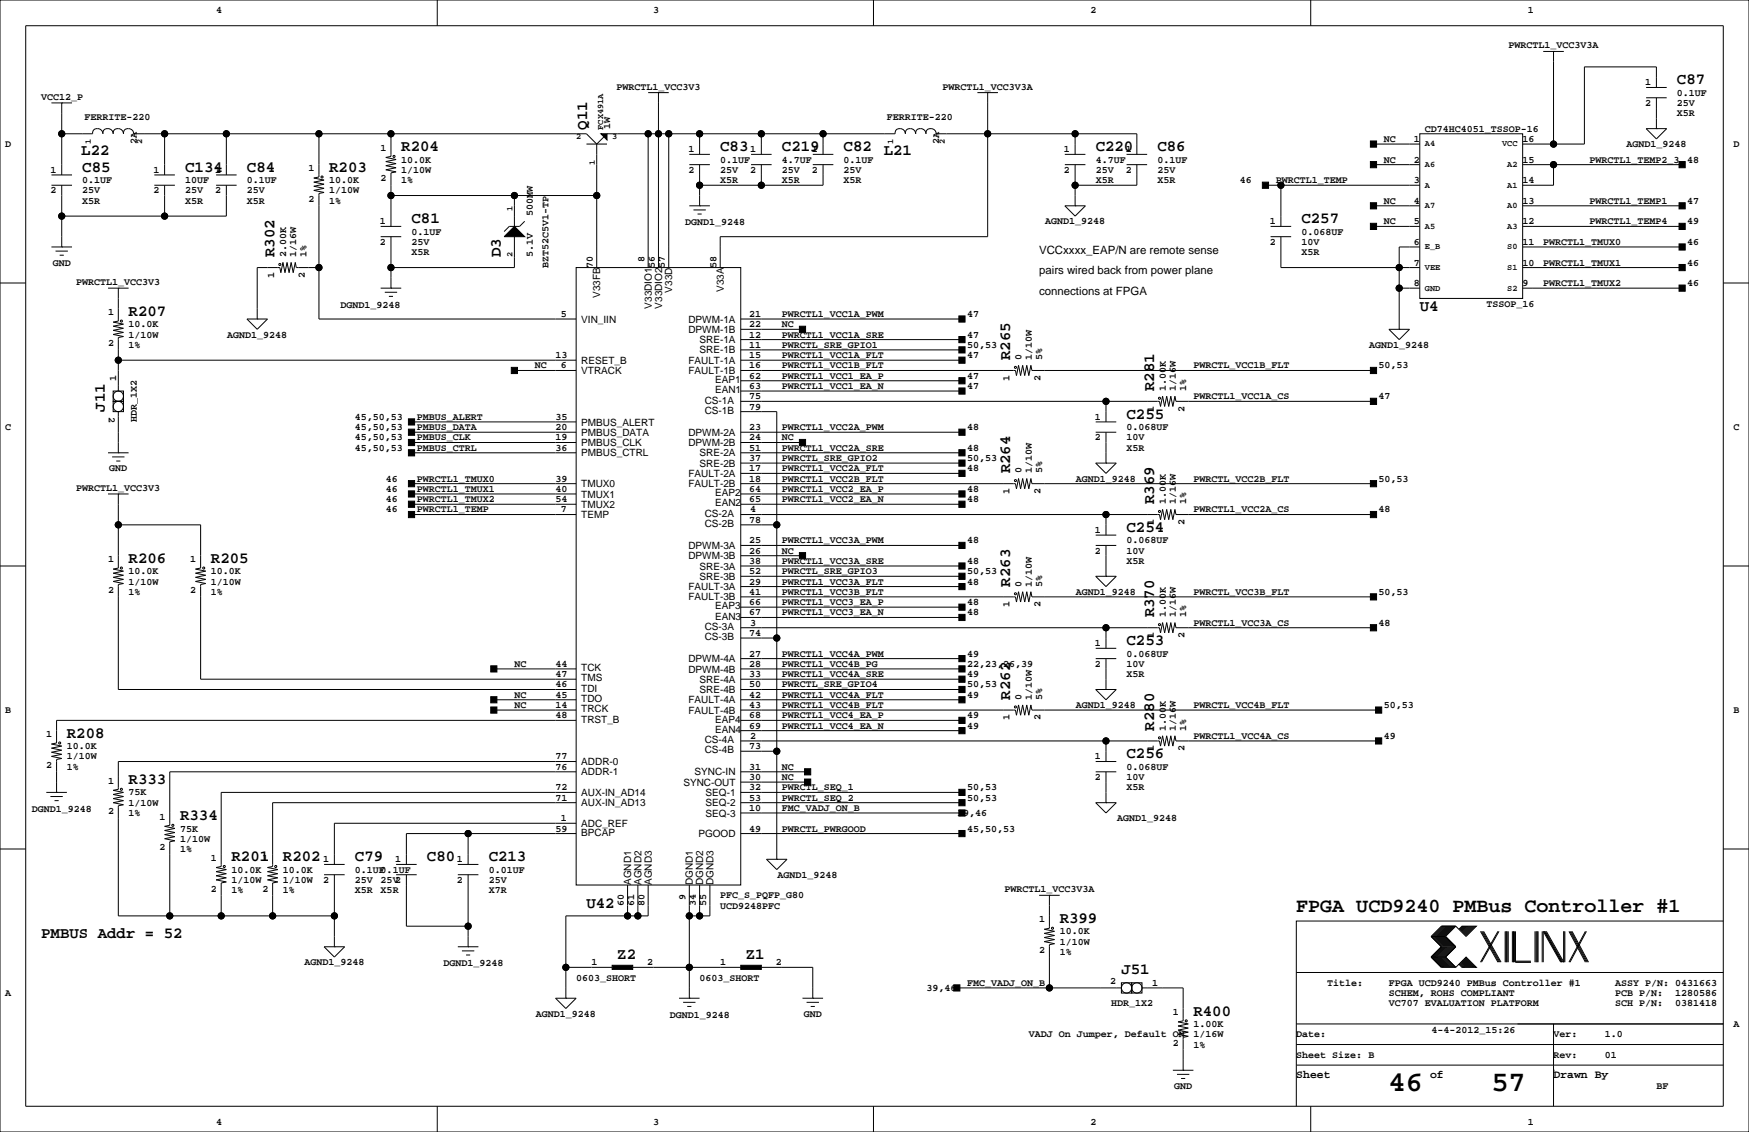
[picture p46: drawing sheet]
<svg xmlns="http://www.w3.org/2000/svg" width="432mm" height="279mm" viewBox="0 0 432 279" stroke-linecap="round" stroke-linejoin="round" font-family="sans-serif">
<defs><g id="words">
<g font-size="7.1">
<text x="342.8" y="269.3">46</text>
<text x="368.2" y="269.3">57</text>
</g>
<text font-size="4.9" x="320" y="225.1">FPGA UCD9240 PMBus Controller #1</text>
<g font-size="3.9">
<text x="414" y="20.8">C87</text>
<text x="145" y="32" transform="rotate(-90 145 32)">Q11</text>
<text x="20.1" y="38.3">L22</text>
<text x="99.1" y="37.3">R204</text>
<text x="177.8" y="37.3">C83</text>
<text x="193" y="37.3">C219</text>
<text x="208.3" y="37.3">C82</text>
<text x="218.2" y="38.3">L21</text>
<text x="270.5" y="37.3">C220</text>
<text x="285.8" y="37.3">C86</text>
<text x="20.3" y="42.4">C85</text>
<text x="45.7" y="42.4">C134</text>
<text x="61" y="42.4">C84</text>
<text x="81.3" y="42.4">R203</text>
<text x="101.6" y="55.1">C81</text>
<text x="321.3" y="55.1">C257</text>
<text x="67.8" y="63.5" transform="rotate(-90 67.8 63.5)">R302</text>
<text x="123.7" y="63.5" transform="rotate(-90 123.7 63.5)">D3</text>
<text x="31.7" y="77.9">R207</text>
<text x="350.5" y="76.7">U4</text>
<text x="249.4" y="88.9" transform="rotate(-90 249.4 88.9)">R265</text>
<text x="25.9" y="101.6" transform="rotate(-90 25.9 101.6)">J11</text>
<text x="285" y="96.5" transform="rotate(-90 285 96.5)">R281</text>
<text x="278.1" y="103.3">C255</text>
<text x="249.4" y="116.8" transform="rotate(-90 249.4 116.8)">R264</text>
<text x="285" y="124.5" transform="rotate(-90 285 124.5)">R369</text>
<text x="278.1" y="131.3">C254</text>
<text x="31.7" y="138.9">R206</text>
<text x="52.1" y="138.9">R205</text>
<text x="249.4" y="144.8" transform="rotate(-90 249.4 144.8)">R263</text>
<text x="285" y="152.4" transform="rotate(-90 285 152.4)">R370</text>
<text x="278.1" y="159.2">C253</text>
<text x="249.4" y="172.7" transform="rotate(-90 249.4 172.7)">R262</text>
<text x="16.5" y="182.1">R208</text>
<text x="285" y="180.3" transform="rotate(-90 285 180.3)">R280</text>
<text x="278.1" y="187.2">C256</text>
<text x="31.7" y="193.5">R333</text>
<text x="44.4" y="202.4">R334</text>
<text x="57.1" y="212.6">R201</text>
<text x="69.8" y="212.6">R202</text>
<text x="87.6" y="212.6">C79</text>
<text x="105.4" y="212.6">C80</text>
<text x="120.6" y="212.6">C213</text>
<text x="144.8" y="224">U42</text>
<text x="261.6" y="227.8">R399</text>
<text x="10.2" y="231.6">PMBUS Addr = 52</text>
<text x="152.4" y="236.7">Z2</text>
<text x="184.1" y="236.7">Z1</text>
<text x="276.9" y="240.5">J51</text>
<text x="294.6" y="250.7">R400</text>
</g>
<g font-size="2.8">
<text x="256.5" y="62.7">VCCxxxx_EAP/N are remote sense</text>
<text x="256.5" y="67.7">pairs wired back from power plane</text>
<text x="256.5" y="72.8">connections at FPGA</text>
<text x="320" y="266.1">Sheet</text>
<text x="353.1" y="266.1">of</text>
<text x="383.5" y="266.1">Drawn By</text>
</g>
<g font-size="2.5">
<text x="53.3" y="3.3">4</text>
<text x="161.3" y="3.3">3</text>
<text x="269.2" y="3.3">2</text>
<text x="377.2" y="3.3">1</text>
<text x="372.4" y="11.9">PWRCTL1_VCC3V3A</text>
<text x="152.2" y="22.1">PWRCTL1_VCC3V3</text>
<text x="232.7" y="22.1">PWRCTL1_VCC3V3A</text>
<text x="406.2" y="21.1">1</text>
<text x="414" y="23.6">0.1UF</text>
<text x="10.2" y="24.6">VCC12_P</text>
<text x="20.8" y="29.7">FERRITE-220</text>
<text x="218.9" y="29.7">FERRITE-220</text>
<text x="406.2" y="26.2">2</text>
<text x="414" y="26.2">25V</text>
<text x="414" y="28.7">X5R</text>
<text x="33.8" y="35.6" transform="rotate(-90 33.8 35.6)">2A</text>
<text x="150.6" y="31.8" transform="rotate(-90 150.6 31.8)">1W</text>
<text x="231.9" y="35.6" transform="rotate(-90 231.9 35.6)">2A</text>
<text x="341.6" y="35.1">NC</text>
<text x="349" y="35.1">1</text>
<text x="351.8" y="32.5">CD74HC4051_TSSOP-16</text>
<text x="375.9" y="35.1">16</text>
<text x="1.3" y="36.3">D</text>
<text x="94" y="37.2">1</text>
<text x="99.1" y="40.1">10.0K</text>
<text x="170" y="37.6">1</text>
<text x="177.8" y="40.1">0.1UF</text>
<text x="185.2" y="37.6">1</text>
<text x="193" y="40.1">4.7UF</text>
<text x="200.4" y="37.6">1</text>
<text x="208.3" y="40.1">0.1UF</text>
<text x="262.7" y="37.6">1</text>
<text x="270.5" y="40.1">4.7UF</text>
<text x="277.9" y="37.6">1</text>
<text x="285.8" y="40.1">0.1UF</text>
<text x="341.6" y="40.1">NC</text>
<text x="349" y="40.1">2</text>
<text x="375.9" y="40.1">15</text>
<text x="392.4" y="40.1">PWRCTL1_TEMP2_3</text>
<text x="401.5" y="36.3">AGND1_9248</text>
<text x="416.6" y="40.1">48</text>
<text x="428" y="36.3">D</text>
<text x="12.5" y="47.8">2</text>
<text x="12.5" y="42.7">1</text>
<text x="20.3" y="47.8">25V</text>
<text x="20.3" y="45.2">0.1UF</text>
<text x="37.9" y="47.8">2</text>
<text x="37.9" y="42.7">1</text>
<text x="45.7" y="47.8">25V</text>
<text x="45.7" y="45.2">10UF</text>
<text x="53.1" y="42.7">1</text>
<text x="53.1" y="47.8">2</text>
<text x="61" y="45.2">0.1UF</text>
<text x="61" y="47.8">25V</text>
<text x="76.2" y="42.3">1</text>
<text x="81.3" y="47.8">1/10W</text>
<text x="81.3" y="45.2">10.0K</text>
<text x="94" y="44.8">2</text>
<text x="99.1" y="42.7">1/10W</text>
<text x="99.1" y="45.2">1%</text>
<text x="170" y="42.7">2</text>
<text x="177.8" y="42.7">25V</text>
<text x="177.8" y="45.2">X5R</text>
<text x="185.2" y="42.7">2</text>
<text x="193" y="45.2">X5R</text>
<text x="193" y="42.7">25V</text>
<text x="200.4" y="42.7">2</text>
<text x="208.3" y="45.2">X5R</text>
<text x="208.3" y="42.7">25V</text>
<text x="262.7" y="42.7">2</text>
<text x="270.5" y="42.7">25V</text>
<text x="270.5" y="45.2">X5R</text>
<text x="277.9" y="42.7">2</text>
<text x="285.8" y="42.7">25V</text>
<text x="285.8" y="45.2">X5R</text>
<text x="306.1" y="45.2">46</text>
<text x="315" y="45.2">PWRCTL1_TEMP</text>
<text x="349" y="45.2">3</text>
<text x="375.9" y="45.2">14</text>
<text x="20.3" y="50.3">X5R</text>
<text x="45.7" y="50.3">X5R</text>
<text x="61" y="50.3">X5R</text>
<text x="76.2" y="49.9">2</text>
<text x="81.3" y="50.3">1%</text>
<text x="131.6" y="53.3" transform="rotate(-90 131.6 53.3)">500MW</text>
<text x="341.6" y="50.3">NC</text>
<text x="349" y="50.3">4</text>
<text x="375.9" y="50.3">13</text>
<text x="392.4" y="50.3">PWRCTL1_TEMP1</text>
<text x="416.6" y="50.3">47</text>
<text x="93.8" y="55.4">1</text>
<text x="101.6" y="57.9">0.1UF</text>
<text x="169.2" y="55.6">DGND1_9248</text>
<text x="258" y="55.4">AGND1_9248</text>
<text x="313.5" y="55.4">1</text>
<text x="321.3" y="57.9">0.068UF</text>
<text x="341.6" y="55.4">NC</text>
<text x="349" y="55.4">5</text>
<text x="375.9" y="55.4">12</text>
<text x="392.4" y="55.4">PWRCTL1_TEMP4</text>
<text x="416.6" y="55.4">49</text>
<text x="13" y="65.5">GND</text>
<text x="70.6" y="63.5" transform="rotate(-90 70.6 63.5)">2.00K</text>
<text x="73.2" y="63.5" transform="rotate(-90 73.2 63.5)">1/16W</text>
<text x="75.7" y="63.5" transform="rotate(-90 75.7 63.5)">1%</text>
<text x="93.8" y="60.5">2</text>
<text x="101.6" y="63">X5R</text>
<text x="101.6" y="60.5">25V</text>
<text x="131.6" y="63.5" transform="rotate(-90 131.6 63.5)">5.1V</text>
<text x="159.1" y="64.8" transform="rotate(-90 159.1 64.8)">8</text>
<text x="313.5" y="60.5">2</text>
<text x="321.3" y="63">X5R</text>
<text x="321.3" y="60.5">10V</text>
<text x="349" y="60.5">6</text>
<text x="349" y="65.5">7</text>
<text x="375.9" y="65.5">10</text>
<text x="375.9" y="60.5">11</text>
<text x="381" y="60.5">PWRCTL1_TMUX0</text>
<text x="381" y="65.5">PWRCTL1_TMUX1</text>
<text x="416.6" y="60.5">46</text>
<text x="416.6" y="65.5">46</text>
<text x="18.8" y="70.4">PWRCTL1_VCC3V3</text>
<text x="67.7" y="68.6" transform="rotate(-90 67.7 68.6)">1</text>
<text x="75.3" y="68.6" transform="rotate(-90 75.3 68.6)">2</text>
<text x="135.4" y="66" transform="rotate(-90 135.4 66)">BZT52C5V1-TP</text>
<text x="146.4" y="66" transform="rotate(-90 146.4 66)">70</text>
<text x="161.6" y="66" transform="rotate(-90 161.6 66)">56</text>
<text x="164.2" y="66" transform="rotate(-90 164.2 66)">57</text>
<text x="176.9" y="66" transform="rotate(-90 176.9 66)">58</text>
<text x="349" y="70.6">8</text>
<text x="375.9" y="70.6">9</text>
<text x="381" y="70.6">PWRCTL1_TMUX2</text>
<text x="416.6" y="70.6">46</text>
<text x="26.7" y="77.8">1</text>
<text x="84.1" y="75.9">DGND1_9248</text>
<text x="148.2" y="73.6" transform="rotate(-90 148.2 73.6)">V33FB</text>
<text x="160.9" y="76.2" transform="rotate(-90 160.9 76.2)">V33DIO1</text>
<text x="163.4" y="76.2" transform="rotate(-90 163.4 76.2)">V33DIO2</text>
<text x="166" y="72.2" transform="rotate(-90 166 72.2)">V33D</text>
<text x="178.7" y="72.1" transform="rotate(-90 178.7 72.1)">V33A</text>
<text x="367" y="75.7">TSSOP_16</text>
<text x="31.7" y="80.8">10.0K</text>
<text x="31.7" y="83.3">1/10W</text>
<text x="56.1" y="83.3">AGND1_9248</text>
<text x="138.4" y="78.2">5</text>
<text x="143.5" y="79.6">VIN_IIN</text>
<text x="169.9" y="79.6">DPWM-1A</text>
<text x="169.9" y="82.2">DPWM-1B</text>
<text x="185" y="78.2">21</text>
<text x="185" y="80.8">22</text>
<text x="185" y="83.3">12</text>
<text x="193" y="83.3">PWRCTL1_VCC1A_SRE</text>
<text x="193" y="80.8">NC</text>
<text x="193" y="78.2">PWRCTL1_VCC1A_PWM</text>
<text x="238.8" y="83.3">47</text>
<text x="238.8" y="78.2">47</text>
<text x="26.7" y="85.4">2</text>
<text x="31.7" y="85.9">1%</text>
<text x="137.2" y="88.4">13</text>
<text x="143.5" y="89.8">RESET_B</text>
<text x="169.9" y="89.8">FAULT-1A</text>
<text x="172.7" y="84.7">SRE-1A</text>
<text x="172.7" y="87.2">SRE-1B</text>
<text x="185" y="88.4">15</text>
<text x="185" y="85.9">11</text>
<text x="193" y="88.4">PWRCTL1_VCC1A_FLT</text>
<text x="193" y="85.9">PWRCTL_SRE_GPIO1</text>
<text x="238.8" y="88.4">47</text>
<text x="238.8" y="85.9">50,53</text>
<text x="252.2" y="88.9" transform="rotate(-90 252.2 88.9)">0</text>
<text x="254.8" y="88.9" transform="rotate(-90 254.8 88.9)">1/10W</text>
<text x="257.3" y="88.9" transform="rotate(-90 257.3 88.9)">5%</text>
<text x="338" y="85.9">AGND1_9248</text>
<text x="28.7" y="94" transform="rotate(-90 28.7 94)">1</text>
<text x="132.1" y="90.9">NC</text>
<text x="138.4" y="90.9">6</text>
<text x="143.5" y="92.3">VTRACK</text>
<text x="169.9" y="92.3">FAULT-1B</text>
<text x="176.5" y="94.5">EAP1</text>
<text x="185" y="93.5">62</text>
<text x="185" y="90.9">16</text>
<text x="193" y="90.9">PWRCTL1_VCC1B_FLT</text>
<text x="193" y="93.5">PWRCTL1_VCC1_EA_P</text>
<text x="238.8" y="93.5">47</text>
<text x="249.3" y="94" transform="rotate(-90 249.3 94)">1</text>
<text x="256.9" y="94" transform="rotate(-90 256.9 94)">2</text>
<text x="294.6" y="90.9">PWRCTL_VCC1B_FLT</text>
<text x="340.4" y="90.9">50,53</text>
<text x="174" y="99.6">CS-1A</text>
<text x="176.5" y="97.1">EAN1</text>
<text x="185" y="98.6">75</text>
<text x="185" y="101.1">79</text>
<text x="185" y="96">63</text>
<text x="193" y="96">PWRCTL1_VCC1_EA_N</text>
<text x="238.8" y="96">47</text>
<text x="284.8" y="101.6" transform="rotate(-90 284.8 101.6)">1</text>
<text x="287.8" y="96.5" transform="rotate(-90 287.8 96.5)">1.00K</text>
<text x="290.3" y="96.5" transform="rotate(-90 290.3 96.5)">1/16W</text>
<text x="292.4" y="101.6" transform="rotate(-90 292.4 101.6)">2</text>
<text x="292.9" y="96.5" transform="rotate(-90 292.9 96.5)">1%</text>
<text x="294.6" y="98.6">PWRCTL1_VCC1A_CS</text>
<text x="340.4" y="98.6">47</text>
<text x="1.3" y="106.2">C</text>
<text x="26.9" y="102.9" transform="rotate(90 26.9 102.9)">2</text>
<text x="33.8" y="104.1" transform="rotate(-90 33.8 104.1)">HDR_1X2</text>
<text x="87.6" y="106.2">45,50,53</text>
<text x="87.6" y="103.6">45,50,53</text>
<text x="102.9" y="106.2">PMBUS_DATA</text>
<text x="102.9" y="103.6">PMBUS_ALERT</text>
<text x="137.2" y="103.6">35</text>
<text x="137.2" y="106.2">20</text>
<text x="143.5" y="107.6">PMBUS_DATA</text>
<text x="143.5" y="105">PMBUS_ALERT</text>
<text x="169.9" y="107.6">DPWM-2A</text>
<text x="174" y="102.1">CS-1B</text>
<text x="185" y="106.2">23</text>
<text x="193" y="106.2">PWRCTL1_VCC2A_PWM</text>
<text x="238.8" y="106.2">48</text>
<text x="270.3" y="103.6">1</text>
<text x="278.1" y="106.2">0.068UF</text>
<text x="428" y="106.2">C</text>
<text x="87.6" y="111.3">45,50,53</text>
<text x="87.6" y="108.7">45,50,53</text>
<text x="102.9" y="111.3">PMBUS_CTRL</text>
<text x="102.9" y="108.7">PMBUS_CLK</text>
<text x="137.2" y="108.7">19</text>
<text x="137.2" y="111.3">36</text>
<text x="143.5" y="112.6">PMBUS_CTRL</text>
<text x="143.5" y="110.1">PMBUS_CLK</text>
<text x="169.9" y="110.1">DPWM-2B</text>
<text x="172.7" y="112.6">SRE-2A</text>
<text x="185" y="108.7">24</text>
<text x="185" y="111.3">51</text>
<text x="185" y="113.8">37</text>
<text x="193" y="111.3">PWRCTL1_VCC2A_SRE</text>
<text x="193" y="108.7">NC</text>
<text x="193" y="113.8">PWRCTL_SRE_GPIO2</text>
<text x="238.8" y="111.3">48</text>
<text x="238.8" y="113.8">50,53</text>
<text x="270.3" y="108.7">2</text>
<text x="278.1" y="108.7">10V</text>
<text x="278.1" y="111.3">X5R</text>
<text x="27" y="116.3">GND</text>
<text x="95.2" y="118.9">46</text>
<text x="102.9" y="118.9">PWRCTL1_TMUX0</text>
<text x="137.2" y="118.9">39</text>
<text x="169.9" y="117.7">FAULT-2A</text>
<text x="172.7" y="115.2">SRE-2B</text>
<text x="185" y="116.3">17</text>
<text x="185" y="118.9">18</text>
<text x="193" y="118.9">PWRCTL1_VCC2B_FLT</text>
<text x="193" y="116.3">PWRCTL1_VCC2A_FLT</text>
<text x="238.8" y="116.3">48</text>
<text x="252.2" y="116.8" transform="rotate(-90 252.2 116.8)">0</text>
<text x="254.8" y="116.8" transform="rotate(-90 254.8 116.8)">1/10W</text>
<text x="257.3" y="116.8" transform="rotate(-90 257.3 116.8)">5%</text>
<text x="265.6" y="118.9">AGND1_9248</text>
<text x="294.6" y="118.9">PWRCTL_VCC2B_FLT</text>
<text x="340.4" y="118.9">50,53</text>
<text x="18.8" y="121.2">PWRCTL1_VCC3V3</text>
<text x="95.2" y="124">46</text>
<text x="95.2" y="121.4">46</text>
<text x="102.9" y="124">PWRCTL1_TMUX2</text>
<text x="102.9" y="121.4">PWRCTL1_TMUX1</text>
<text x="137.2" y="121.4">40</text>
<text x="137.2" y="124">54</text>
<text x="143.5" y="120.3">TMUX0</text>
<text x="143.5" y="122.8">TMUX1</text>
<text x="143.5" y="125.3">TMUX2</text>
<text x="169.9" y="120.3">FAULT-2B</text>
<text x="176.5" y="125">EAN2</text>
<text x="176.5" y="122.5">EAP2</text>
<text x="185" y="124">65</text>
<text x="185" y="121.4">64</text>
<text x="193" y="121.4">PWRCTL1_VCC2_EA_P</text>
<text x="193" y="124">PWRCTL1_VCC2_EA_N</text>
<text x="238.8" y="121.4">48</text>
<text x="238.8" y="124">48</text>
<text x="249.3" y="121.9" transform="rotate(-90 249.3 121.9)">1</text>
<text x="256.9" y="121.9" transform="rotate(-90 256.9 121.9)">2</text>
<text x="287.8" y="124.5" transform="rotate(-90 287.8 124.5)">1.00K</text>
<text x="290.3" y="124.5" transform="rotate(-90 290.3 124.5)">1/16W</text>
<text x="292.9" y="124.5" transform="rotate(-90 292.9 124.5)">1%</text>
<text x="95.2" y="126.5">46</text>
<text x="102.9" y="126.5">PWRCTL1_TEMP</text>
<text x="138.4" y="126.5">7</text>
<text x="143.5" y="127.9">TEMP</text>
<text x="174" y="127.5">CS-2A</text>
<text x="174" y="130.1">CS-2B</text>
<text x="185" y="129">78</text>
<text x="185.2" y="126.5">4</text>
<text x="270.3" y="131.6">1</text>
<text x="284.8" y="129.5" transform="rotate(-90 284.8 129.5)">1</text>
<text x="292.4" y="129.5" transform="rotate(-90 292.4 129.5)">2</text>
<text x="294.6" y="126.5">PWRCTL1_VCC2A_CS</text>
<text x="340.4" y="126.5">48</text>
<text x="169.9" y="135.5">DPWM-3A</text>
<text x="185" y="134.1">25</text>
<text x="185" y="136.7">26</text>
<text x="193" y="136.7">NC</text>
<text x="193" y="134.1">PWRCTL1_VCC3A_PWM</text>
<text x="238.8" y="134.1">48</text>
<text x="270.3" y="136.7">2</text>
<text x="278.1" y="134.1">0.068UF</text>
<text x="278.1" y="136.7">10V</text>
<text x="26.7" y="138.8">1</text>
<text x="31.7" y="141.7">10.0K</text>
<text x="47" y="138.8">1</text>
<text x="52.1" y="141.7">10.0K</text>
<text x="169.9" y="138">DPWM-3B</text>
<text x="172.7" y="140.6">SRE-3A</text>
<text x="172.7" y="143.1">SRE-3B</text>
<text x="185" y="139.2">38</text>
<text x="185" y="141.7">52</text>
<text x="193" y="139.2">PWRCTL1_VCC3A_SRE</text>
<text x="193" y="141.7">PWRCTL_SRE_GPIO3</text>
<text x="238.8" y="139.2">48</text>
<text x="238.8" y="141.7">50,53</text>
<text x="278.1" y="139.2">X5R</text>
<text x="26.7" y="146.4">2</text>
<text x="31.7" y="146.8">1%</text>
<text x="31.7" y="144.3">1/10W</text>
<text x="47" y="146.4">2</text>
<text x="52.1" y="144.3">1/10W</text>
<text x="52.1" y="146.8">1%</text>
<text x="169.9" y="145.7">FAULT-3A</text>
<text x="169.9" y="148.2">FAULT-3B</text>
<text x="185" y="149.4">66</text>
<text x="185" y="144.3">29</text>
<text x="185" y="146.8">41</text>
<text x="193" y="144.3">PWRCTL1_VCC3A_FLT</text>
<text x="193" y="146.8">PWRCTL1_VCC3B_FLT</text>
<text x="193" y="149.4">PWRCTL1_VCC3_EA_P</text>
<text x="238.8" y="144.3">48</text>
<text x="238.8" y="149.4">48</text>
<text x="249.3" y="149.9" transform="rotate(-90 249.3 149.9)">1</text>
<text x="252.2" y="144.8" transform="rotate(-90 252.2 144.8)">0</text>
<text x="254.8" y="144.8" transform="rotate(-90 254.8 144.8)">1/10W</text>
<text x="256.9" y="149.9" transform="rotate(-90 256.9 149.9)">2</text>
<text x="257.3" y="144.8" transform="rotate(-90 257.3 144.8)">5%</text>
<text x="265.6" y="146.8">AGND1_9248</text>
<text x="294.6" y="146.8">PWRCTL_VCC3B_FLT</text>
<text x="340.4" y="146.8">50,53</text>
<text x="174" y="155.5">CS-3A</text>
<text x="176.5" y="152.9">EAN3</text>
<text x="176.5" y="150.4">EAP3</text>
<text x="185" y="151.9">67</text>
<text x="185.2" y="154.4">3</text>
<text x="193" y="151.9">PWRCTL1_VCC3_EA_N</text>
<text x="238.8" y="151.9">48</text>
<text x="287.8" y="152.4" transform="rotate(-90 287.8 152.4)">1.00K</text>
<text x="290.3" y="152.4" transform="rotate(-90 290.3 152.4)">1/16W</text>
<text x="292.9" y="152.4" transform="rotate(-90 292.9 152.4)">1%</text>
<text x="294.6" y="154.4">PWRCTL1_VCC3A_CS</text>
<text x="340.4" y="154.4">48</text>
<text x="174" y="158">CS-3B</text>
<text x="185" y="157">74</text>
<text x="270.3" y="159.5">1</text>
<text x="284.8" y="157.5" transform="rotate(-90 284.8 157.5)">1</text>
<text x="292.4" y="157.5" transform="rotate(-90 292.4 157.5)">2</text>
<text x="127" y="164.6">NC</text>
<text x="137.2" y="164.6">44</text>
<text x="137.2" y="167.1">47</text>
<text x="143.5" y="165.6">TCK</text>
<text x="169.9" y="163.4">DPWM-4A</text>
<text x="169.9" y="166">DPWM-4B</text>
<text x="185" y="162.1">27</text>
<text x="185" y="164.6">28</text>
<text x="185" y="167.1">33</text>
<text x="193" y="167.1">PWRCTL1_VCC4A_SRE</text>
<text x="193" y="164.6">PWRCTL1_VCC4B_PG</text>
<text x="193" y="162.1">PWRCTL1_VCC4A_PWM</text>
<text x="238.8" y="167.1">49</text>
<text x="238.8" y="164.6">22,23,26,39</text>
<text x="238.8" y="162.1">49</text>
<text x="270.3" y="164.6">2</text>
<text x="278.1" y="162.1">0.068UF</text>
<text x="278.1" y="164.6">10V</text>
<text x="278.1" y="167.1">X5R</text>
<text x="127" y="172.2">NC</text>
<text x="137.2" y="169.7">46</text>
<text x="137.2" y="172.2">45</text>
<text x="143.5" y="170.7">TDI</text>
<text x="143.5" y="173.3">TDO</text>
<text x="143.5" y="168.2">TMS</text>
<text x="169.9" y="173.6">FAULT-4A</text>
<text x="172.7" y="168.5">SRE-4A</text>
<text x="172.7" y="171.1">SRE-4B</text>
<text x="185" y="172.2">42</text>
<text x="185" y="169.7">50</text>
<text x="193" y="172.2">PWRCTL1_VCC4A_FLT</text>
<text x="193" y="169.7">PWRCTL_SRE_GPIO4</text>
<text x="238.8" y="172.2">49</text>
<text x="238.8" y="169.7">50,53</text>
<text x="252.2" y="172.7" transform="rotate(-90 252.2 172.7)">0</text>
<text x="254.8" y="172.7" transform="rotate(-90 254.8 172.7)">1/10W</text>
<text x="257.3" y="172.7" transform="rotate(-90 257.3 172.7)">5%</text>
<text x="1.3" y="176">B</text>
<text x="127" y="174.8">NC</text>
<text x="137.2" y="177.3">48</text>
<text x="137.2" y="174.8">14</text>
<text x="143.5" y="178.3">TRST_B</text>
<text x="143.5" y="175.8">TRCK</text>
<text x="169.9" y="176.1">FAULT-4B</text>
<text x="176.5" y="178.3">EAP4</text>
<text x="185" y="179.8">69</text>
<text x="185" y="177.3">68</text>
<text x="185" y="174.8">43</text>
<text x="193" y="174.8">PWRCTL1_VCC4B_FLT</text>
<text x="193" y="177.3">PWRCTL1_VCC4_EA_P</text>
<text x="193" y="179.8">PWRCTL1_VCC4_EA_N</text>
<text x="238.8" y="177.3">49</text>
<text x="238.8" y="179.8">49</text>
<text x="249.3" y="177.8" transform="rotate(-90 249.3 177.8)">1</text>
<text x="256.9" y="177.8" transform="rotate(-90 256.9 177.8)">2</text>
<text x="265.6" y="174.8">AGND1_9248</text>
<text x="294.6" y="174.8">PWRCTL_VCC4B_FLT</text>
<text x="341.6" y="174.8">50,53</text>
<text x="428" y="176">B</text>
<text x="11.4" y="182">1</text>
<text x="16.5" y="184.9">10.0K</text>
<text x="174" y="183.4">CS-4A</text>
<text x="174" y="186">CS-4B</text>
<text x="176.5" y="180.9">EAN4</text>
<text x="185" y="184.9">73</text>
<text x="185.2" y="182.4">2</text>
<text x="284.8" y="185.4" transform="rotate(-90 284.8 185.4)">1</text>
<text x="287.8" y="180.3" transform="rotate(-90 287.8 180.3)">1.00K</text>
<text x="290.3" y="180.3" transform="rotate(-90 290.3 180.3)">1/16W</text>
<text x="292.4" y="185.4" transform="rotate(-90 292.4 185.4)">2</text>
<text x="292.9" y="180.3" transform="rotate(-90 292.9 180.3)">1%</text>
<text x="294.6" y="182.4">PWRCTL1_VCC4A_CS</text>
<text x="341.6" y="182.4">49</text>
<text x="11.4" y="189.6">2</text>
<text x="16.5" y="187.5">1/10W</text>
<text x="16.5" y="190">1%</text>
<text x="137.2" y="187.5">77</text>
<text x="137.2" y="190">76</text>
<text x="143.5" y="188.8">ADDR-0</text>
<text x="143.5" y="191.4">ADDR-1</text>
<text x="171.5" y="191.4">SYNC-IN</text>
<text x="185" y="190">31</text>
<text x="193" y="190">NC</text>
<text x="270.3" y="187.5">1</text>
<text x="278.1" y="190">0.068UF</text>
<text x="26.7" y="193.4">1</text>
<text x="31.7" y="196.3">75K</text>
<text x="137.2" y="195.1">72</text>
<text x="137.2" y="197.6">71</text>
<text x="143.5" y="196.5">AUX-IN_AD14</text>
<text x="168.7" y="193.9">SYNC-OUT</text>
<text x="174.2" y="196.5">SEQ-1</text>
<text x="185" y="195.1">32</text>
<text x="185" y="192.5">30</text>
<text x="185" y="197.6">53</text>
<text x="193" y="195.1">PWRCTL_SEQ_1</text>
<text x="193" y="197.6">PWRCTL_SEQ_2</text>
<text x="193" y="192.5">NC</text>
<text x="238.8" y="195.1">50,53</text>
<text x="238.8" y="197.6">50,53</text>
<text x="270.3" y="192.5">2</text>
<text x="278.1" y="192.5">10V</text>
<text x="278.1" y="195.1">X5R</text>
<text x="7.9" y="200.4">DGND1_9248</text>
<text x="26.7" y="201">2</text>
<text x="31.7" y="198.9">1/10W</text>
<text x="31.7" y="201.4">1%</text>
<text x="39.4" y="202.3">1</text>
<text x="138.4" y="202.7">1</text>
<text x="143.5" y="199">AUX-IN_AD13</text>
<text x="174.2" y="199">SEQ-2</text>
<text x="174.2" y="201.5">SEQ-3</text>
<text x="185" y="200.2">10</text>
<text x="193" y="200.2">FMC_VADJ_ON_B</text>
<text x="236.3" y="201.4">39,46</text>
<text x="275.8" y="202.7">AGND1_9248</text>
<text x="39.4" y="209.9">2</text>
<text x="44.4" y="207.8">1/10W</text>
<text x="44.4" y="205.2">75K</text>
<text x="137.2" y="205.2">59</text>
<text x="143.5" y="204.1">ADC_REF</text>
<text x="143.5" y="206.3">BPCAP</text>
<text x="172.4" y="206.6">PGOOD</text>
<text x="185" y="205.2">49</text>
<text x="193" y="205.2">PWRCTL_PWRGOOD</text>
<text x="238.8" y="205.2">45,50,53</text>
<text x="44.4" y="210.3">1%</text>
<text x="52.1" y="212.4">1</text>
<text x="57.1" y="215.4">10.0K</text>
<text x="64.8" y="212.4">1</text>
<text x="69.8" y="215.4">10.0K</text>
<text x="79.8" y="212.9">1</text>
<text x="87.6" y="215.4">0.1UF0.1UF</text>
<text x="97.6" y="212.9">1</text>
<text x="112.8" y="212.9">1</text>
<text x="120.6" y="215.4">0.01UF</text>
<text x="52.1" y="220.1">2</text>
<text x="57.1" y="217.9">1/10W</text>
<text x="57.1" y="220.5">1%</text>
<text x="64.8" y="220.1">2</text>
<text x="69.8" y="220.5">1%</text>
<text x="69.8" y="217.9">1/10W</text>
<text x="79.8" y="217.9">2</text>
<text x="87.6" y="217.9">25V</text>
<text x="87.6" y="220.5">X5R</text>
<text x="94" y="220.5">X5R</text>
<text x="94" y="217.9">25V2</text>
<text x="112.8" y="217.9">2</text>
<text x="120.6" y="217.9">25V</text>
<text x="120.6" y="220.5">X7R</text>
<text x="155.8" y="218.4" transform="rotate(-90 155.8 218.4)">AGND1</text>
<text x="158.4" y="218.4" transform="rotate(-90 158.4 218.4)">AGND2</text>
<text x="160.9" y="218.4" transform="rotate(-90 160.9 218.4)">AGND3</text>
<text x="171.1" y="218.4" transform="rotate(-90 171.1 218.4)">DGND1</text>
<text x="173.6" y="218.4" transform="rotate(-90 173.6 218.4)">DGND2</text>
<text x="176.1" y="218.4" transform="rotate(-90 176.1 218.4)">DGND3</text>
<text x="177.8" y="221.7">PFC_S_PQFP_G80</text>
<text x="192" y="216.7">AGND1_9248</text>
<text x="248" y="220.2">PWRCTL1_VCC3V3A</text>
<text x="154" y="223.5" transform="rotate(-90 154 223.5)">60</text>
<text x="156.6" y="223.5" transform="rotate(-90 156.6 223.5)">61</text>
<text x="159.1" y="223.5" transform="rotate(-90 159.1 223.5)">80</text>
<text x="169.3" y="222.2" transform="rotate(-90 169.3 222.2)">9</text>
<text x="171.8" y="223.5" transform="rotate(-90 171.8 223.5)">34</text>
<text x="174.3" y="223.5" transform="rotate(-90 174.3 223.5)">55</text>
<text x="177.8" y="224.3">UCD9248PFC</text>
<text x="256.5" y="227.7">1</text>
<text x="261.6" y="230.6">10.0K</text>
<text x="261.6" y="233.2">1/10W</text>
<text x="75.1" y="238.3">AGND1_9248</text>
<text x="109.5" y="238.5">DGND1_9248</text>
<text x="146" y="238.3">1</text>
<text x="159.8" y="238.3">2</text>
<text x="177.8" y="238.3">1</text>
<text x="191.6" y="238.3">2</text>
<text x="256.5" y="235.3">2</text>
<text x="261.6" y="235.7">1%</text>
<text x="1.3" y="245.9">A</text>
<text x="142.2" y="242.1">0603_SHORT</text>
<text x="172.7" y="242.1">0603_SHORT</text>
<text x="228.7" y="244.6">39,46</text>
<text x="238.8" y="243.3">FMC_VADJ_ON_B</text>
<text x="274.1" y="242.9">2</text>
<text x="284.5" y="243.3">1</text>
<text x="327.7" y="243.3">Title:</text>
<text x="342.9" y="243.3">FPGA UCD9240 PMBus Controller #1</text>
<text x="342.9" y="245.9">SCHEM, ROHS COMPLIANT</text>
<text x="398.8" y="243.3">ASSY P/N: 0431663</text>
<text x="398.8" y="245.9">PCB P/N:</text>
<text x="413.6" y="245.9">1280586</text>
<text x="132.3" y="251">AGND1_9248</text>
<text x="165.4" y="251.2">DGND1_9248</text>
<text x="198.4" y="251">GND</text>
<text x="274.3" y="248.4">HDR_1X2</text>
<text x="289.6" y="250.5">1</text>
<text x="342.9" y="248.4">VC707 EVALUATION PLATFORM</text>
<text x="398.8" y="248.4">SCH P/N:</text>
<text x="413.6" y="248.4">0381418</text>
<text x="254" y="256">VADJ On Jumper, Default ON</text>
<text x="294.6" y="253.5">1.00K</text>
<text x="294.6" y="256">1/16W</text>
<text x="320" y="256">Date:</text>
<text x="353.4" y="255">4-4-2012_15:26</text>
<text x="383.5" y="256">Ver:</text>
<text x="396.2" y="256">1.0</text>
<text x="428" y="253.5">A</text>
<text x="289.6" y="258.2">2</text>
<text x="294.6" y="258.6">1%</text>
<text x="320" y="261.1">Sheet Size: B</text>
<text x="383.5" y="261.1">Rev:</text>
<text x="396.2" y="261.1">01</text>
<text x="289.9" y="268.7">GND</text>
<text x="408.9" y="268.7">BF</text>
<text x="53.3" y="277.6">4</text>
<text x="161.3" y="277.6">3</text>
<text x="269.2" y="277.6">2</text>
<text x="377.2" y="277.6">1</text>
</g>
<g font-size="2.1">
<text x="22.4" y="35.6" transform="rotate(-90 22.4 35.6)">1</text>
<text x="35.1" y="35.6" transform="rotate(-90 35.1 35.6)">2</text>
<text x="142.2" y="34.4">2</text>
<text x="148.9" y="32" transform="rotate(-90 148.9 32)">FCX491A</text>
<text x="151.1" y="34.4">3</text>
<text x="220.5" y="35.6" transform="rotate(-90 220.5 35.6)">1</text>
<text x="233.2" y="35.6" transform="rotate(-90 233.2 35.6)">2</text>
<text x="146.9" y="40.6" transform="rotate(-90 146.9 40.6)">1</text>
<text x="351.8" y="36.2">A4</text>
<text x="351.8" y="41.2">A6</text>
<text x="370.8" y="36.2">VCC</text>
<text x="372.1" y="41.2">A2</text>
<text x="351.8" y="46.3">A</text>
<text x="372.1" y="46.3">A1</text>
<text x="126.6" y="52.1" transform="rotate(-90 126.6 52.1)">1</text>
<text x="351.8" y="51.4">A7</text>
<text x="372.1" y="51.4">A0</text>
<text x="351.8" y="56.5">A5</text>
<text x="372.1" y="56.5">A3</text>
<text x="126.6" y="63.5" transform="rotate(-90 126.6 63.5)">2</text>
<text x="351.8" y="61.6">E_B</text>
<text x="372.1" y="61.6">S0</text>
<text x="351.8" y="66.6">VEE</text>
<text x="351.8" y="71.7">GND</text>
<text x="372.1" y="71.7">S2</text>
<text x="372.1" y="66.6">S1</text>
</g>
</g></defs>
<g fill="none" stroke="#000" stroke-width=".25">
<path d="M0 0h431.8v279.4h-431.8zM6.3 6.4h419.1v266.6h-419.1zM107.9 0v6.4M215.6 0v6.4M323.6 0v6.4M381 12.7h5.1M383.5 12.7h.1M383.5 12.7v22.9M12.7 25.4h5.1M15.2 25.4h.1M15.2 33h7.7M15.2 25.4v17.8"/>
<path d="M24.1 31.8a1.02 1.02 0 0 0-1.2 1.2M24.1 31.8a1.27 1.27 0 0 1 1.3 1.2 1.05 1.05 0 0 1 1.3-1.2M26.7 31.8a1.27 1.27 0 0 1 1.2 1.2 1.05 1.05 0 0 1 1.3-1.2M29.2 31.8a1.27 1.27 0 0 1 1.3 1.2 1.05 1.05 0 0 1 1.2-1.2M31.7 31.8a1.27 1.27 0 0 1 1.3 1.2h111.8l2.5 2.6M40.6 33v10.2M55.9 33v10.2M78.7 33v10.7l-1.2 .2 2.5 .5-2.5 .6 2.5 .5-2.5 .5 2.5 .5-2.5 .5 2.5 .5-1.3 .3v30.9h63.5M96.5 33v5.6l-1.3 .3 2.6 .5-2.6 .5 2.6 .5-2.6 .5 2.6 .5-2.6 .5 2.6 .5-1.3 .3v13.2M144.8 35.6h5.1M147.3 35.6v30.4M149.1 33.8l-1.8 1.8"/>
<path d="M149.9 33h71.1M160 33v33M160 22.9h5.1M162.6 22.9h.1M162.6 22.9v43.1M165.1 33v33M170.2 38.1h5.1M172.7 33v5.1M185.4 38.1h5.1M188 33v5.1M200.7 38.1h5M203.2 33v5.1"/>
<path d="M222.2 31.8a1.02 1.02 0 0 0-1.2 1.2M222.2 31.8a1.27 1.27 0 0 1 1.3 1.2M224.8 31.8a1.02 1.02 0 0 0-1.2 1.2M224.8 31.8a1.27 1.27 0 0 1 1.3 1.2 1.05 1.05 0 0 1 1.2-1.2M227.3 31.8a1.27 1.27 0 0 1 1.3 1.2 1.05 1.05 0 0 1 1.3-1.2M229.9 31.8a1.27 1.27 0 0 1 1.2 1.2h49.6v5.1M241.3 22.9h5.1M243.8 22.9h.1M243.8 22.9v35.5h-66v7.6M262.9 38.1h5.1M265.4 33v5.1M278.1 38.1h5.1"/>
<path d="M339.1 35.6h11.4M350.5 33h25.4v40.7h-25.4zM406.4 24.1h5.1M406.4 21.6h5.1M406.4 31.8h5.1l-2.6 2.5zM408.9 31.8h.1M408.9 21.6v-5.1h-17.7v19.1h-15.3M408.9 24.1v7.7M12.7 45.7h5.1M12.7 43.2h5.1M15.2 45.7v15.3M38.1 45.7h5.1"/>
<path d="M38.1 43.2h5.1M40.6 45.7v7.6M53.3 45.7h5.1M53.3 43.2h5.1M55.9 45.7v7.6h-40.7M94 55.9h5.1M94 58.4h5.1M96.5 48.3h50.8M96.5 58.4v12.7M127 58.4v7.6h-30.5M127 48.3v7.6M129.5 54.6l-1.2 1.3h-2.6l-1.2 1.3"/>
<path d="M170.2 50.8h5.1M170.2 40.6h5.1M171.2 51.8h3M172.2 52.8h1M172.7 50.8h.1M172.7 40.6v10.2M185.4 40.6h5.1M188 40.6v5.1M200.7 40.6h5M203.2 40.6v5.1h-30.5M262.9 50.8h5.1l-2.6 2.5zM262.9 40.6h5.1"/>
<path d="M265.4 50.8h.1M265.4 40.6v10.2M278.1 40.6h5.1M280.7 40.6v5.1h-15.3M312.4 45.7h38.1M313.7 55.9h5.1M313.7 58.4h5.1M316.2 58.4v7.6h34.3M316.2 45.7v10.2M339.1 50.8h11.4M339.1 40.6h11.4M339.1 55.9h11.4"/>
<path d="M375.9 50.8h39.4M375.9 40.6h39.4M375.9 55.9h39.4M383.5 40.6v5.1h-7.6M0 69.8h6.3M12.7 61h5.1M13.7 62h3.1M14.7 63h1M15.2 61h.1M26.7 71.1h5M29.2 71.1h.1M29.2 71.1v8.1l-1.3 .3 2.6 .5-2.6 .5 2.6 .5-2.6 .5 2.6 .5-2.6 .5 2.6 .6-1.3 .2v13.2"/>
<path d="M61 78.7h5l-2.5 2.6zM63.5 78.7h.1M78.7 66h-5.5l-.3-1.2-.5 2.5-.5-2.5-.5 2.5-.5-2.5-.5 2.5-.6-2.5-.5 2.5-.2-1.3h-5.6v12.7M94 71.1h5.1M95 72.1h3M96 73.2h1M96.5 71.1h.1M142.2 66h40.7v152.4h-40.7zM182.9 78.7h54.6M345.4 71.1h5.1M350.5 61h-5.1v20.3M375.9 66h39.4"/>
<path d="M375.9 71.1h39.4M375.9 61h39.4M425.4 69.8h6.4M27.9 99.1h2.6v2.5h-2.6zM27.9 96.5h2.6v2.6h-2.6zM29.2 88.9h113M127 91.4h15.2M182.9 86.4h54.6M182.9 88.9h54.6M182.9 99.1h103.4l.2 1.2 .5-2.5 .5 2.5 .5-2.5 .5 2.5 .6-2.5 .5 2.5 .5-2.5 .2 1.3h48.8M182.9 81.3h15.2M182.9 96.5h54.6"/>
<path d="M182.9 94h54.6M182.9 83.8h54.6M182.9 91.4h67.8l.3 1.3 .5-2.5 .5 2.5 .5-2.5 .5 2.5 .5-2.5 .5 2.5 .5-2.5 .3 1.2h84.3M273 99.1v5M342.9 81.3h5.1l-2.6 2.5zM345.4 81.3h.1M26.7 111.8h5M27.7 112.8h3M28.7 113.8h1M29.2 111.8h.1M29.2 101.6v10.2M101.6 106.7h40.6"/>
<path d="M101.6 109.2h40.6M101.6 104.1h40.6M101.6 111.8h40.6M101.6 119.4h40.6M182.9 114.3h54.6M182.9 101.6h8.9v110.5M182.9 106.7h54.6M182.9 109.2h15.2M182.9 116.8h54.6M182.9 111.8h54.6M182.9 119.4h67.8l.3 1.3 .5-2.6 .5 2.6 .5-2.6 .5 2.6 .5-2.6 .5 2.6 .5-2.6 .3 1.3h84.3M270.5 114.3h5.1l-2.6 2.5z"/>
<path d="M270.5 106.7h5.1M270.5 104.1h5.1M273 114.3h.1M273 106.7v7.6M0 139.7h6.3M26.7 121.9h5M29.2 121.9h.1M29.2 121.9v18.3l-1.3 .3 2.6 .5-2.6 .5 2.6 .5-2.6 .5 2.6 .5-2.6 .5 2.6 .5-1.3 .3v25.9h113M29.2 129.5h20.3v10.7l-1.2 .3 2.5 .5-2.5 .5 2.5 .5-2.5 .5 2.5 .5-2.5 .5 2.5 .5-1.3 .3v23.3h92.7M101.6 127h40.6M101.6 124.5h40.6M101.6 121.9h40.6"/>
<path d="M182.9 127h103.4l.2 1.3 .5-2.6 .5 2.6 .5-2.6 .5 2.6 .6-2.6 .5 2.6 .5-2.6 .2 1.3h48.8M182.9 129.5h8.9M182.9 134.6h54.6M182.9 137.2h15.2M182.9 124.5h54.6M182.9 121.9h54.6M182.9 139.7h54.6M270.5 134.6h5.1M270.5 132.1h5.1M273 127v5.1M273 134.6v7.6M425.4 139.7h6.4"/>
<path d="M182.9 142.2h54.6M182.9 157.5h8.9M182.9 152.4h54.6M182.9 149.9h54.6M182.9 154.9h103.4l.2 1.3 .5-2.5 .5 2.5 .5-2.5 .5 2.5 .6-2.5 .5 2.5 .5-2.5 .2 1.2h48.8M182.9 144.8h54.6M182.9 147.3h67.8l.3 1.3 .5-2.6 .5 2.6 .5-2.6 .5 2.6 .5-2.6 .5 2.6 .5-2.6 .3 1.3h84.3M270.5 142.2h5.1l-2.6 2.6zM273 142.2h.1M273 154.9v5.1M121.9 165.1h20.3M121.9 172.7h20.3"/>
<path d="M121.9 175.3h20.3M142.2 177.8h-128.2v5.6l-1.3 .2 2.5 .5-2.5 .6 2.5 .5-2.5 .5 2.5 .5-2.5 .5 2.5 .5-1.2 .3v8.1M182.9 170.2h54.6M182.9 167.6h54.6M182.9 177.8h54.6M182.9 162.6h54.6M182.9 165.1h54.6M182.9 172.7h54.6M182.9 175.3h67.8l.3 1.2 .5-2.5 .5 2.5 .5-2.5 .5 2.5 .5-2.5 .5 2.5 .5-2.5 .3 1.3h85.6M270.5 170.2h5.1l-2.6 2.5zM270.5 162.6h5.1M270.5 160h5.1"/>
<path d="M273 170.2h.1M273 162.6v7.6M11.4 195.6h5.1M12.4 196.6h3.1M13.5 197.6h1M14 195.6h.1M142.2 190.5h-100.3v13.2l-1.3 .3 2.6 .5-2.6 .5 2.6 .5-2.6 .5 2.6 .5-2.6 .5 2.6 .5-1.3 .3v18.3M142.2 195.6h-87.6v18.3l-1.3 .2 2.6 .5-2.6 .5 2.6 .5-2.6 .6 2.6 .5-2.6 .5 2.6 .5-1.3 .2v8.2M142.2 188h-113v6.8l-1.3 .3 2.6 .5-2.6 .5 2.6 .5-2.6 .5 2.6 .5-2.6 .5 2.6 .5-1.3 .3v27.2h53.3M142.2 198.1h-74.9v15.8l-1.3 .2 2.6 .5-2.6 .5 2.6 .5-2.6 .6 2.6 .5-2.6 .5 2.6 .5-1.3 .2v8.2M182.9 193h16.5M182.9 190.5h16.5"/>
<path d="M182.9 195.6h54.6M182.9 185.4h8.9M182.9 182.9h103.4l.2 1.2 .5-2.5 .5 2.5 .5-2.5 .5 2.5 .6-2.5 .5 2.5 .5-2.5 .2 1.3h50.1M182.9 198.1h54.6M182.9 180.3h54.6M270.5 190.5h5.1M270.5 188h5.1M270.5 198.1h5.1l-2.6 2.6zM273 198.1h.1M273 182.9v5.1M273 190.5v7.6M0 209.5h6.3"/>
<path d="M80 215.9h5.1M80 213.4h5.1M82.5 215.9v17.8M97.8 215.9h5.1M97.8 213.4h5.1M100.3 215.9v12.7h15.3M113 215.9h5.1M113 213.4h5.1M115.6 205.7v7.7M115.6 215.9v17.8M142.2 203.2h-59.7v10.2M142.2 205.7h-41.9v7.7"/>
<path d="M154.9 218.4v7.7M157.5 218.4v7.7M160 218.4v7.7h-20.3v20.3M170.2 218.4v28M172.7 218.4v7.7M175.3 218.4v7.7h-5.1M182.9 205.7h54.6M182.9 200.7h54.6M189.2 212.1h5.1l-2.5 2.5zM191.8 212.1h.1M425.4 209.5h6.4M80 233.7h5.1l-2.6 2.5z"/>
<path d="M82.5 233.7h.1M113 233.7h5.1M114 234.7h3.1M115.1 235.7h1M115.6 233.7h.1M139.7 238.8h11.4M156.2 238.8h26.7M188 238.8h12.7v7.6M256.5 221h5.1M259.1 221h.1M259.1 221v8.1l-1.3 .3 2.5 .5-2.5 .5 2.5 .5-2.5 .5 2.5 .5-2.5 .5 2.5 .5-1.2 .3v10.6M353.3 236.2l2.6 2.6h3.5"/>
<path d="M353.3 231.1l2.6 2.6-2.6 2.5M353.3 236.2h3.6M353.3 231.1h3.6M356.1 228.6l-2.5 2.5 2.5 2.6-2.5 2.5 2.5 2.6M356.4 228.6l-2.6 2.5 2.6 2.6-2.6 2.5 2.6 2.6M356.6 228.6l-2.5 2.5 2.5 2.6-2.5 2.5 2.5 2.6M356.9 228.6l-2.6 2.5 2.6 2.6-2.6 2.5 2.6 2.6M356.9 231.1l2.5 2.6-2.5 2.5M356.9 236.2l2.5 2.6M357.1 228.6l-2.5 2.5 2.5 2.6-2.5 2.5 2.5 2.6M357.4 228.6l-2.6 2.5 2.6 2.6-2.6 2.5 2.6 2.6M357.6 228.6l-2.5 2.5 2.5 2.6-2.5 2.5 2.5 2.6"/>
<path d="M357.9 228.6l-2.6 2.5 2.6 2.6-2.6 2.5 2.6 2.6M358.1 228.6l-2.5 2.5 2.5 2.6-2.5 2.5 2.5 2.6M358.4 228.6l-2.5 2.5 2.5 2.6-2.5 2.5 2.5 2.6M358.6 228.6l-2.5 2.5 2.5 2.6-2.5 2.5 2.5 2.6M358.9 228.6l-2.5 2.5 2.5 2.6-2.5 2.5 2.5 2.6M359.2 228.6l-2.6 2.5 2.6 2.6-2.6 2.5 2.6 2.6M359.4 228.6l2.5 2.5 2.6-2.5h-3.6l-.7 .8M359.4 228.6h-3.5l-2.6 2.5M359.4 228.6l-2.5 2.5M360.2 238l.7 .8h3.6l-2.6-2.6-2.5 2.6M360.4 237.7l1 1.1M360.4 238l.8 .8"/>
<path d="M360.7 237.5l1.2 1.3M360.7 237.7l1 1.1M360.9 237.2l1.6 1.6M360.9 237.5l1.3 1.3M361.2 237l1.8 1.8M361.2 237.2l1.5 1.6M361.2 228.6l-.8 .8M361.4 236.7l2.1 2.1M361.4 237l1.8 1.8M361.4 228.6l-1 1M361.7 236.5l2.3 2.3M361.7 236.7l2 2.1"/>
<path d="M361.7 228.6l-1 1M361.9 236.5l2.3 2.3M361.9 228.6l-1.2 1.3M362.2 228.6l-1.3 1.3M362.5 228.6l-1.6 1.5M362.7 228.6l-1.5 1.5M363 228.6l-1.8 1.8M363.2 228.6l-1.8 1.8M363.5 228.6l-2.1 2M363.7 228.6l-2 2M364 228.6l-2.3 2.3M364.2 228.6l-2.3 2.3"/>
<path d="M365.5 229.9l4.3 7.6M365.8 229.9l4.3 7.6M366 229.9l4.3 7.6M366.3 229.9l4.3 7.6M369.8 229.9l-4.3 7.6M370.1 229.9l-4.3 7.6M371.6 229.9v7.6M371.9 229.9v7.6M372.1 229.9v7.6M372.4 229.9v7.6M373.4 229.9v7.6M373.6 229.9v7.6"/>
<path d="M373.9 229.9v7.6M374.1 229.9v7.6h3.9M374.1 237.2h3.9M379 229.9v7.6M379.2 229.9v7.6M379.5 229.9v7.6M379.7 229.9v7.6M380.7 229.9v7.6M381 237.5v-7.6l4.3 7.6M381.3 229.9l4.3 7.6M381.5 229.9l4.3 7.6M381.8 229.9l4.3 7.6v-7.6"/>
<path d="M386.3 229.9v7.6M387.3 229.9l4.1 7.6M387.6 229.9l4.1 7.6M387.9 229.9l4 7.6M388.1 229.9l4.1 7.6M391.4 229.9l-4.1 7.6M391.7 229.9l-4.1 7.6M425.4 227.3h-105.4v35.6M137.2 246.4h5l-2.5 2.5zM139.7 246.4h.1M167.6 246.4h5.1M168.7 247.4h3"/>
<path d="M169.7 248.4h1M170.2 246.4h.1M198.1 246.4h5.1M199.1 247.4h3.1M200.2 248.4h1M200.7 246.4h.1M236.2 243.8h40.7M276.9 242.6h2.5v2.5h-2.5zM279.4 242.6h2.5v2.5h-2.5zM281.9 243.8h10.2v8.2l-1.3 .2 2.6 .5-2.6 .5 2.6 .5-2.6 .6 2.6 .5-2.6 .5 2.6 .5-1.3 .2v8.2M320 257.8h105.4M320 252.7h105.4"/>
<path d="M320 240h105.4M383.5 252.7v20.3M107.9 273v6.4M215.6 273v6.4M289.6 264.2h5M290.6 265.2h3M291.6 266.2h1M292.1 264.2h.1M320 262.9v10.1M320 262.9h105.4M323.6 273v6.4M383.5 264.2h.1"/>
<circle cx="15.2" cy="33" r=".76"/>
<circle cx="40.6" cy="33" r=".76"/>
<circle cx="55.9" cy="33" r=".76"/>
<circle cx="78.7" cy="33" r=".76"/>
<circle cx="96.5" cy="33" r=".76"/>
<circle cx="97.3" cy="38.6" r=".25"/>
<circle cx="160" cy="33" r=".76"/>
<circle cx="162.6" cy="33" r=".76"/>
<circle cx="165.1" cy="33" r=".76"/>
<circle cx="172.7" cy="33" r=".76"/>
<circle cx="188" cy="33" r=".76"/>
<circle cx="203.2" cy="33" r=".76"/>
<circle cx="243.8" cy="33" r=".76"/>
<circle cx="265.4" cy="33" r=".76"/>
<circle cx="383.5" cy="35.6" r=".76"/>
<circle cx="15.2" cy="53.3" r=".76"/>
<circle cx="40.6" cy="53.3" r=".76"/>
<circle cx="79.5" cy="43.7" r=".25"/>
<circle cx="96.5" cy="48.3" r=".76"/>
<circle cx="127" cy="48.3" r=".76"/>
<circle cx="147.3" cy="48.3" r=".76"/>
<circle cx="172.7" cy="45.7" r=".76"/>
<circle cx="188" cy="45.7" r=".76"/>
<circle cx="265.4" cy="45.7" r=".76"/>
<circle cx="316.2" cy="45.7" r=".76"/>
<circle cx="383.5" cy="40.6" r=".76"/>
<circle cx="30" cy="79.2" r=".25"/>
<circle cx="69.1" cy="65.3" r=".25"/>
<circle cx="78.7" cy="66" r=".76"/>
<circle cx="96.5" cy="66" r=".76"/>
<circle cx="345.4" cy="66" r=".76"/>
<circle cx="345.4" cy="71.1" r=".76"/>
<circle cx="29.2" cy="97.8" r="1.27"/>
<circle cx="29.2" cy="88.9" r=".76"/>
<circle cx="250.7" cy="90.7" r=".25"/>
<circle cx="273.1" cy="99.1" r=".76"/>
<circle cx="286.3" cy="98.3" r=".25"/>
<circle cx="29.2" cy="100.3" r="1.27"/>
<circle cx="250.7" cy="118.6" r=".25"/>
<circle cx="29.2" cy="129.5" r=".76"/>
<circle cx="191.8" cy="129.5" r=".76"/>
<circle cx="273.1" cy="127" r=".76"/>
<circle cx="286.3" cy="126.2" r=".25"/>
<circle cx="30" cy="140.2" r=".25"/>
<circle cx="50.3" cy="140.2" r=".25"/>
<circle cx="191.8" cy="157.5" r=".76"/>
<circle cx="250.7" cy="146.6" r=".25"/>
<circle cx="273.1" cy="154.9" r=".76"/>
<circle cx="286.3" cy="154.2" r=".25"/>
<circle cx="250.7" cy="174.5" r=".25"/>
<circle cx="14.7" cy="183.4" r=".25"/>
<circle cx="30" cy="194.8" r=".25"/>
<circle cx="191.8" cy="185.4" r=".76"/>
<circle cx="273.1" cy="182.9" r=".76"/>
<circle cx="286.3" cy="182.1" r=".25"/>
<circle cx="42.7" cy="203.7" r=".25"/>
<circle cx="55.4" cy="213.9" r=".25"/>
<circle cx="68.1" cy="213.9" r=".25"/>
<circle cx="115.6" cy="205.7" r=".76"/>
<circle cx="41.9" cy="226.1" r=".76"/>
<circle cx="54.6" cy="226.1" r=".76"/>
<circle cx="67.3" cy="226.1" r=".76"/>
<circle cx="82.6" cy="226.1" r=".76"/>
<circle cx="115.6" cy="228.6" r=".76"/>
<circle cx="139.7" cy="238.8" r=".76"/>
<circle cx="154.9" cy="226.1" r=".76"/>
<circle cx="157.5" cy="226.1" r=".76"/>
<circle cx="170.2" cy="226.1" r=".76"/>
<circle cx="170.2" cy="238.8" r=".76"/>
<circle cx="172.7" cy="226.1" r=".76"/>
<circle cx="259.8" cy="229.1" r=".25"/>
<circle cx="259.1" cy="243.8" r=".76"/>
<circle cx="278.1" cy="243.8" r="1.27"/>
<circle cx="280.7" cy="243.8" r="1.27"/>
<circle cx="292.9" cy="252" r=".25"/>
</g>
<g fill="#000" stroke="#000" stroke-width=".25">
<path d="M148.3 33h1.6v1.5z" fill-rule="evenodd"/>
<path d="M338.3 34.8h1.6v1.5h-1.6z" fill-rule="evenodd"/>
<path d="M124.5 58.4l2.5-2.5 2.5 2.5z" fill-rule="evenodd"/>
<path d="M311.7 45h1.5v1.5h-1.5z" fill-rule="evenodd"/>
<path d="M338.3 50h1.6v1.6h-1.6z" fill-rule="evenodd"/>
<path d="M338.3 55.1h1.6v1.5h-1.6z" fill-rule="evenodd"/>
<path d="M338.3 39.9h1.6v1.5h-1.6z" fill-rule="evenodd"/>
<path d="M414.5 50h1.6v1.6h-1.6z" fill-rule="evenodd"/>
<path d="M414.5 39.9h1.6v1.5h-1.6z" fill-rule="evenodd"/>
<path d="M414.5 55.1h1.6v1.5h-1.6z" fill-rule="evenodd"/>
<path d="M236.7 78h1.6v1.5h-1.6z" fill-rule="evenodd"/>
<path d="M414.5 65.3h1.6v1.5h-1.6z" fill-rule="evenodd"/>
<path d="M414.5 70.4h1.6v1.5h-1.6z" fill-rule="evenodd"/>
<path d="M414.5 60.2h1.6v1.5h-1.6z" fill-rule="evenodd"/>
<path d="M126.2 90.7h1.6v1.5h-1.6z" fill-rule="evenodd"/>
<path d="M197.4 80.5h1.5v1.5h-1.5z" fill-rule="evenodd"/>
<path d="M236.7 85.6h1.6v1.5h-1.6z" fill-rule="evenodd"/>
<path d="M236.7 95.8h1.6v1.5h-1.6z" fill-rule="evenodd"/>
<path d="M236.7 93.2h1.6v1.5h-1.6z" fill-rule="evenodd"/>
<path d="M236.7 88.1h1.6v1.6h-1.6z" fill-rule="evenodd"/>
<path d="M236.7 83.1h1.6v1.5h-1.6z" fill-rule="evenodd"/>
<path d="M338.3 98.3h1.6v1.5h-1.6z" fill-rule="evenodd"/>
<path d="M338.3 90.7h1.6v1.5h-1.6z" fill-rule="evenodd"/>
<path d="M100.8 103.4h1.6v1.5h-1.6z" fill-rule="evenodd"/>
<path d="M100.8 108.5h1.6v1.5h-1.6z" fill-rule="evenodd"/>
<path d="M100.8 111h1.6v1.5h-1.6z" fill-rule="evenodd"/>
<path d="M100.8 105.9h1.6v1.5h-1.6z" fill-rule="evenodd"/>
<path d="M197.4 108.5h1.5v1.5h-1.5z" fill-rule="evenodd"/>
<path d="M236.7 113.5h1.6v1.6h-1.6z" fill-rule="evenodd"/>
<path d="M236.7 105.9h1.6v1.5h-1.6z" fill-rule="evenodd"/>
<path d="M236.7 116.1h1.6v1.5h-1.6z" fill-rule="evenodd"/>
<path d="M236.7 111h1.6v1.5h-1.6z" fill-rule="evenodd"/>
<path d="M100.8 126.2h1.6v1.6h-1.6z" fill-rule="evenodd"/>
<path d="M100.8 118.6h1.6v1.5h-1.6z" fill-rule="evenodd"/>
<path d="M100.8 121.2h1.6v1.5h-1.6z" fill-rule="evenodd"/>
<path d="M100.8 123.7h1.6v1.5h-1.6z" fill-rule="evenodd"/>
<path d="M197.4 136.4h1.5v1.5h-1.5z" fill-rule="evenodd"/>
<path d="M236.7 133.9h1.6v1.5h-1.6z" fill-rule="evenodd"/>
<path d="M236.7 123.7h1.6v1.5h-1.6z" fill-rule="evenodd"/>
<path d="M236.7 121.2h1.6v1.5h-1.6z" fill-rule="evenodd"/>
<path d="M338.3 126.2h1.6v1.6h-1.6z" fill-rule="evenodd"/>
<path d="M338.3 118.6h1.6v1.5h-1.6z" fill-rule="evenodd"/>
<path d="M236.7 141.5h1.6v1.5h-1.6z" fill-rule="evenodd"/>
<path d="M236.7 151.6h1.6v1.6h-1.6z" fill-rule="evenodd"/>
<path d="M236.7 149.1h1.6v1.5h-1.6z" fill-rule="evenodd"/>
<path d="M236.7 138.9h1.6v1.6h-1.6z" fill-rule="evenodd"/>
<path d="M236.7 144h1.6v1.5h-1.6z" fill-rule="evenodd"/>
<path d="M338.3 154.2h1.6v1.5h-1.6z" fill-rule="evenodd"/>
<path d="M338.3 146.6h1.6v1.5h-1.6z" fill-rule="evenodd"/>
<path d="M121.2 164.3h1.5v1.6h-1.5z" fill-rule="evenodd"/>
<path d="M121.2 172h1.5v1.5h-1.5z" fill-rule="evenodd"/>
<path d="M121.2 174.5h1.5v1.5h-1.5z" fill-rule="evenodd"/>
<path d="M236.7 169.4h1.6v1.5h-1.6z" fill-rule="evenodd"/>
<path d="M236.7 161.8h1.6v1.5h-1.6z" fill-rule="evenodd"/>
<path d="M236.7 164.3h1.6v1.6h-1.6z" fill-rule="evenodd"/>
<path d="M236.7 177h1.6v1.6h-1.6z" fill-rule="evenodd"/>
<path d="M236.7 166.9h1.6v1.5h-1.6z" fill-rule="evenodd"/>
<path d="M236.7 172h1.6v1.5h-1.6z" fill-rule="evenodd"/>
<path d="M339.6 174.5h1.5v1.5h-1.5z" fill-rule="evenodd"/>
<path d="M198.6 192.3h1.6v1.5h-1.6z" fill-rule="evenodd"/>
<path d="M198.6 189.7h1.6v1.6h-1.6z" fill-rule="evenodd"/>
<path d="M236.7 179.6h1.6v1.5h-1.6z" fill-rule="evenodd"/>
<path d="M236.7 197.4h1.6v1.5h-1.6z" fill-rule="evenodd"/>
<path d="M236.7 194.8h1.6v1.5h-1.6z" fill-rule="evenodd"/>
<path d="M339.6 182.1h1.5v1.5h-1.5z" fill-rule="evenodd"/>
<path d="M236.7 205h1.6v1.5h-1.6z" fill-rule="evenodd"/>
<path d="M236.7 199.9h1.6v1.5h-1.6z" fill-rule="evenodd"/>
<path d="M151.1 238.3h5.1v1h-5.1z" fill-rule="evenodd"/>
<path d="M182.9 238.3h5.1v1h-5.1z" fill-rule="evenodd"/>
<path d="M235.5 243.1h1.5v1.5h-1.5z" fill-rule="evenodd"/>
<circle cx="15.2" cy="33" r=".76"/>
<circle cx="40.6" cy="33" r=".76"/>
<circle cx="55.9" cy="33" r=".76"/>
<circle cx="78.7" cy="33" r=".76"/>
<circle cx="96.5" cy="33" r=".76"/>
<circle cx="160" cy="33" r=".76"/>
<circle cx="162.6" cy="33" r=".76"/>
<circle cx="165.1" cy="33" r=".76"/>
<circle cx="172.7" cy="33" r=".76"/>
<circle cx="188" cy="33" r=".76"/>
<circle cx="203.2" cy="33" r=".76"/>
<circle cx="243.8" cy="33" r=".76"/>
<circle cx="265.4" cy="33" r=".76"/>
<circle cx="383.5" cy="35.6" r=".76"/>
<circle cx="15.2" cy="53.3" r=".76"/>
<circle cx="40.6" cy="53.3" r=".76"/>
<circle cx="96.5" cy="48.3" r=".76"/>
<circle cx="127" cy="48.3" r=".76"/>
<circle cx="147.3" cy="48.3" r=".76"/>
<circle cx="172.7" cy="45.7" r=".76"/>
<circle cx="188" cy="45.7" r=".76"/>
<circle cx="265.4" cy="45.7" r=".76"/>
<circle cx="316.2" cy="45.7" r=".76"/>
<circle cx="383.5" cy="40.6" r=".76"/>
<circle cx="78.7" cy="66" r=".76"/>
<circle cx="96.5" cy="66" r=".76"/>
<circle cx="345.4" cy="66" r=".76"/>
<circle cx="345.4" cy="71.1" r=".76"/>
<circle cx="29.2" cy="88.9" r=".76"/>
<circle cx="273.1" cy="99.1" r=".76"/>
<circle cx="29.2" cy="129.5" r=".76"/>
<circle cx="191.8" cy="129.5" r=".76"/>
<circle cx="273.1" cy="127" r=".76"/>
<circle cx="191.8" cy="157.5" r=".76"/>
<circle cx="273.1" cy="154.9" r=".76"/>
<circle cx="191.8" cy="185.4" r=".76"/>
<circle cx="273.1" cy="182.9" r=".76"/>
<circle cx="115.6" cy="205.7" r=".76"/>
<circle cx="41.9" cy="226.1" r=".76"/>
<circle cx="54.6" cy="226.1" r=".76"/>
<circle cx="67.3" cy="226.1" r=".76"/>
<circle cx="82.6" cy="226.1" r=".76"/>
<circle cx="115.6" cy="228.6" r=".76"/>
<circle cx="139.7" cy="238.8" r=".76"/>
<circle cx="154.9" cy="226.1" r=".76"/>
<circle cx="157.5" cy="226.1" r=".76"/>
<circle cx="170.2" cy="226.1" r=".76"/>
<circle cx="170.2" cy="238.8" r=".76"/>
<circle cx="172.7" cy="226.1" r=".76"/>
<circle cx="259.1" cy="243.8" r=".76"/>
</g>
<use href="#words"/>
</svg>
